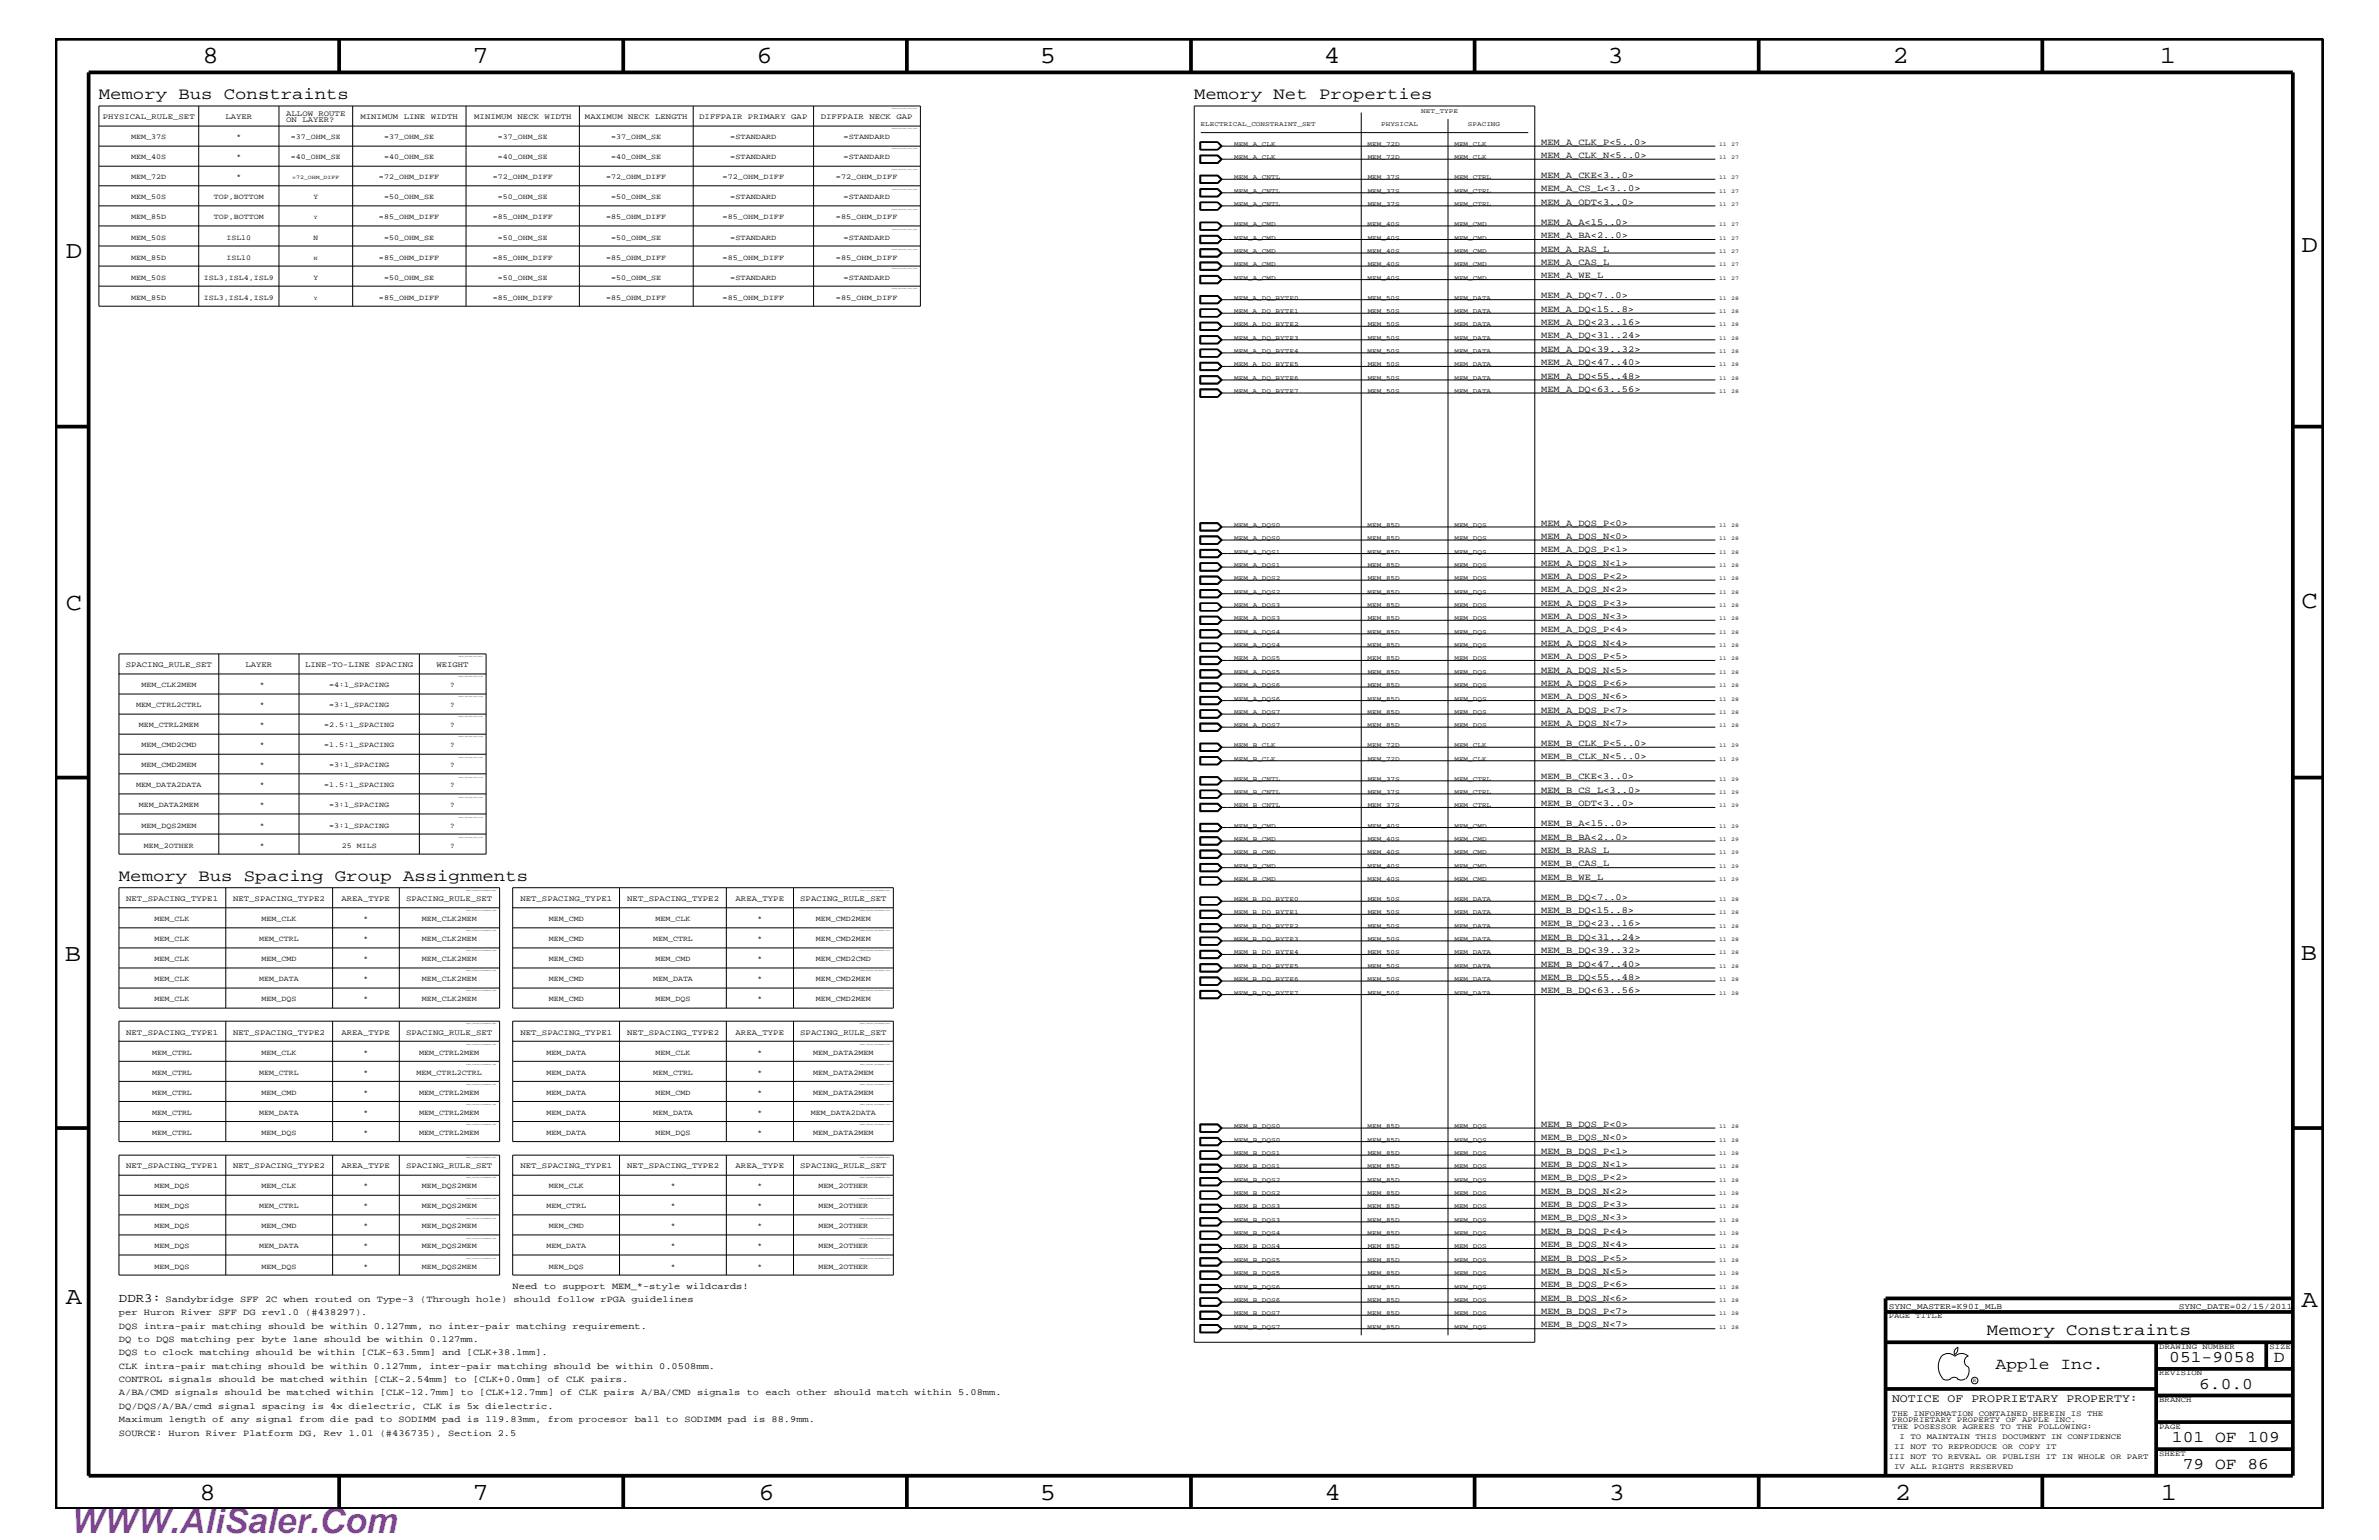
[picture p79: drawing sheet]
<svg xmlns="http://www.w3.org/2000/svg" width="432mm" height="279mm" viewBox="0 0 432 279" stroke-linecap="round" stroke-linejoin="round" font-family="sans-serif">
<defs><g id="words">
<text font-size="6.3" fill="#bd42e3" x="12.7" y="278.1">WWW.AliSaler.Com</text>
<g font-size="4.5">
<text x="36.7" y="11.5">8</text>
<text x="85.8" y="11.5">7</text>
<text x="137.3" y="11.5">6</text>
<text x="188.7" y="11.5">5</text>
<text x="240.3" y="11.5">4</text>
<text x="291.8" y="11.5">3</text>
<text x="343.5" y="11.5">2</text>
<text x="392" y="11.5">1</text>
<text x="11.9" y="46.8">D</text>
<text x="417.8" y="45.7">D</text>
<text x="11.9" y="110.6">C</text>
<text x="417.8" y="110.3">C</text>
<text x="11.8" y="174.3">B</text>
<text x="417.6" y="174.2">B</text>
<text x="11.9" y="236.7">A</text>
<text x="417.8" y="237.1">A</text>
<text x="36.2" y="272.1">8</text>
<text x="85.8" y="272.1">7</text>
<text x="137.7" y="272.1">6</text>
<text x="188.7" y="272.1">5</text>
<text x="240.4" y="272.1">4</text>
<text x="292" y="272.1">3</text>
<text x="343.9" y="272.1">2</text>
<text x="392.2" y="272.1">1</text>
</g>
<g font-size="3">
<text x="17.9" y="18">Memory Bus Constraints</text>
<text x="216.7" y="18">Memory Net Properties</text>
<text x="21.6" y="159.9">Memory Bus Spacing Group Assignments</text>
<text x="360.6" y="242.3">Memory Constraints</text>
<text x="362.2" y="248.4">Apple Inc.</text>
<text x="393.7" y="247.1">051-9058</text>
<text x="399.2" y="252">6.0.0</text>
<text x="412.7" y="247.1">D</text>
<text x="394.2" y="261.6">101 OF 109</text>
<text x="396.2" y="266.6">79 OF 86</text>
</g>
<text font-size="2.3" x="21.6" y="236.2">DDR3:</text>
<text font-size="2.1" x="343.4" y="254.4">NOTICE OF PROPRIETARY PROPERTY:</text>
<g font-size="1.7">
<text x="279.7" y="26.3">MEM_A_CLK_P&lt;5..0&gt;</text>
<text x="279.7" y="28.6">MEM_A_CLK_N&lt;5..0&gt;</text>
<text x="279.7" y="34.7">MEM_A_CS_L&lt;3..0&gt;</text>
<text x="279.7" y="32.3">MEM_A_CKE&lt;3..0&gt;</text>
<text x="279.7" y="37.2">MEM_A_ODT&lt;3..0&gt;</text>
<text x="279.7" y="40.8">MEM_A_A&lt;15..0&gt;</text>
<text x="279.7" y="45.7">MEM_A_RAS_L</text>
<text x="279.7" y="43.2">MEM_A_BA&lt;2..0&gt;</text>
<text x="279.7" y="48">MEM_A_CAS_L</text>
<text x="279.7" y="50.5">MEM_A_WE_L</text>
<text x="279.7" y="59">MEM_A_DQ&lt;23..16&gt;</text>
<text x="279.7" y="56.6">MEM_A_DQ&lt;15..8&gt;</text>
<text x="279.7" y="54.1">MEM_A_DQ&lt;7..0&gt;</text>
<text x="279.7" y="61.4">MEM_A_DQ&lt;31..24&gt;</text>
<text x="279.7" y="63.9">MEM_A_DQ&lt;39..32&gt;</text>
<text x="279.7" y="66.2">MEM_A_DQ&lt;47..40&gt;</text>
<text x="279.7" y="71.1">MEM_A_DQ&lt;63..56&gt;</text>
<text x="279.7" y="68.7">MEM_A_DQ&lt;55..48&gt;</text>
<text x="279.7" y="95.4">MEM_A_DQS_P&lt;0&gt;</text>
<text x="279.7" y="100.2">MEM_A_DQS_P&lt;1&gt;</text>
<text x="279.7" y="97.7">MEM_A_DQS_N&lt;0&gt;</text>
<text x="279.7" y="107.5">MEM_A_DQS_N&lt;2&gt;</text>
<text x="279.7" y="105">MEM_A_DQS_P&lt;2&gt;</text>
<text x="279.7" y="102.6">MEM_A_DQS_N&lt;1&gt;</text>
<text x="279.7" y="112.3">MEM_A_DQS_N&lt;3&gt;</text>
<text x="279.7" y="109.9">MEM_A_DQS_P&lt;3&gt;</text>
<text x="279.7" y="119.6">MEM_A_DQS_P&lt;5&gt;</text>
<text x="279.7" y="117.2">MEM_A_DQS_N&lt;4&gt;</text>
<text x="279.7" y="114.8">MEM_A_DQS_P&lt;4&gt;</text>
<text x="279.7" y="124.4">MEM_A_DQS_P&lt;6&gt;</text>
<text x="279.7" y="122">MEM_A_DQS_N&lt;5&gt;</text>
<text x="279.7" y="126.9">MEM_A_DQS_N&lt;6&gt;</text>
<text x="279.7" y="131.7">MEM_A_DQS_N&lt;7&gt;</text>
<text x="279.7" y="129.3">MEM_A_DQS_P&lt;7&gt;</text>
<text x="279.7" y="135.3">MEM_B_CLK_P&lt;5..0&gt;</text>
<text x="279.7" y="137.8">MEM_B_CLK_N&lt;5..0&gt;</text>
<text x="279.7" y="143.9">MEM_B_CS_L&lt;3..0&gt;</text>
<text x="279.7" y="141.4">MEM_B_CKE&lt;3..0&gt;</text>
<text x="279.7" y="146.2">MEM_B_ODT&lt;3..0&gt;</text>
<text x="279.7" y="149.9">MEM_B_A&lt;15..0&gt;</text>
<text x="279.7" y="154.7">MEM_B_RAS_L</text>
<text x="279.7" y="152.3">MEM_B_BA&lt;2..0&gt;</text>
<text x="279.7" y="157.2">MEM_B_CAS_L</text>
<text x="279.7" y="159.6">MEM_B_WE_L</text>
<text x="279.7" y="165.6">MEM_B_DQ&lt;15..8&gt;</text>
<text x="279.7" y="163.3">MEM_B_DQ&lt;7..0&gt;</text>
<text x="279.7" y="172.9">MEM_B_DQ&lt;39..32&gt;</text>
<text x="279.7" y="170.5">MEM_B_DQ&lt;31..24&gt;</text>
<text x="279.7" y="168.1">MEM_B_DQ&lt;23..16&gt;</text>
<text x="279.7" y="177.7">MEM_B_DQ&lt;55..48&gt;</text>
<text x="279.7" y="175.4">MEM_B_DQ&lt;47..40&gt;</text>
<text x="279.7" y="180.2">MEM_B_DQ&lt;63..56&gt;</text>
<text x="279.7" y="209.3">MEM_B_DQS_P&lt;1&gt;</text>
<text x="279.7" y="206.9">MEM_B_DQS_N&lt;0&gt;</text>
<text x="279.7" y="204.4">MEM_B_DQS_P&lt;0&gt;</text>
<text x="279.7" y="214.2">MEM_B_DQS_P&lt;2&gt;</text>
<text x="279.7" y="211.7">MEM_B_DQS_N&lt;1&gt;</text>
<text x="279.7" y="219">MEM_B_DQS_P&lt;3&gt;</text>
<text x="279.7" y="221.4">MEM_B_DQS_N&lt;3&gt;</text>
<text x="279.7" y="216.6">MEM_B_DQS_N&lt;2&gt;</text>
<text x="279.7" y="226.3">MEM_B_DQS_N&lt;4&gt;</text>
<text x="279.7" y="223.9">MEM_B_DQS_P&lt;4&gt;</text>
<text x="93" y="233.8">Need to support MEM_*-style wildcards!</text>
<text x="279.7" y="231.1">MEM_B_DQS_N&lt;5&gt;</text>
<text x="279.7" y="228.7">MEM_B_DQS_P&lt;5&gt;</text>
<text x="279.7" y="233.5">MEM_B_DQS_P&lt;6&gt;</text>
<text x="21.6" y="238.6">per Huron River SFF DG rev1.0 (#438297).</text>
<text x="30.1" y="236.2">Sandybridge SFF 2C when routed on Type-3 (Through hole) should follow rPGA guidelines</text>
<text x="279.7" y="238.4">MEM_B_DQS_P&lt;7&gt;</text>
<text x="279.7" y="236">MEM_B_DQS_N&lt;6&gt;</text>
<text x="21.6" y="243.5">DQ to DQS matching per byte lane should be within 0.127mm.</text>
<text x="21.6" y="245.9">DQS to clock matching should be within [CLK-63.5mm] and [CLK+38.1mm].</text>
<text x="21.6" y="241.1">DQS intra-pair matching should be within 0.127mm, no inter-pair matching requirement.</text>
<text x="279.7" y="240.8">MEM_B_DQS_N&lt;7&gt;</text>
<text x="21.6" y="248.4">CLK intra-pair matching should be within 0.127mm, inter-pair matching should be within 0.0508mm.</text>
<text x="21.6" y="250.7">CONTROL signals should be matched within [CLK-2.54mm] to [CLK+0.0mm] of CLK pairs.</text>
<text x="21.6" y="255.6">DQ/DQS/A/BA/cmd signal spacing is 4x dielectric, CLK is 5x dielectric.</text>
<text x="21.6" y="253.2">A/BA/CMD signals should be matched within [CLK-12.7mm] to [CLK+12.7mm] of CLK pairs A/BA/CMD signals to each other should match within 5.08mm.</text>
<text x="21.6" y="260.5">SOURCE: Huron River Platform DG, Rev 1.01 (#436735), Section 2.5</text>
<text x="21.6" y="258">Maximum length of any signal from die pad to SODIMM pad is 119.83mm, from procesor ball to SODIMM pad is 88.9mm.</text>
</g>
<g font-size="1.5">
<text x="342.8" y="237.4">SYNC_MASTER=K90I_MLB</text>
<text x="395.5" y="237.4">SYNC_DATE=02/15/2011</text>
</g>
<g font-size="1.4">
<text x="18.7" y="21.6">PHYSICAL_RULE_SET</text>
<text x="40.9" y="21.6">LAYER</text>
<text x="51.9" y="21">ALLOW ROUTE</text>
<text x="51.9" y="22.2">ON LAYER?</text>
<text x="65.4" y="21.6">MINIMUM LINE WIDTH</text>
<text x="86.1" y="21.6">MINIMUM NECK WIDTH</text>
<text x="106.2" y="21.6">MAXIMUM NECK LENGTH</text>
<text x="126.9" y="21.6">DIFFPAIR PRIMARY GAP</text>
<text x="149" y="21.6">DIFFPAIR NECK GAP</text>
<text x="23.8" y="25.3">MEM_37S</text>
<text x="23.8" y="28.9">MEM_40S</text>
<text x="42.9" y="25.3">*</text>
<text x="42.9" y="28.9">*</text>
<text x="52.8" y="28.9">=40_OHM_SE</text>
<text x="52.8" y="25.3">=37_OHM_SE</text>
<text x="69.7" y="28.9">=40_OHM_SE</text>
<text x="69.7" y="25.3">=37_OHM_SE</text>
<text x="90.4" y="28.9">=40_OHM_SE</text>
<text x="90.4" y="25.3">=37_OHM_SE</text>
<text x="111" y="25.3">=37_OHM_SE</text>
<text x="111" y="28.9">=40_OHM_SE</text>
<text x="132.5" y="25.3">=STANDARD</text>
<text x="132.5" y="28.9">=STANDARD</text>
<text x="153.1" y="25.3">=STANDARD</text>
<text x="153.1" y="28.9">=STANDARD</text>
<text x="23.8" y="32.5">MEM_72D</text>
<text x="42.9" y="32.5">*</text>
<text x="68.8" y="32.5">=72_OHM_DIFF</text>
<text x="89.4" y="32.5">=72_OHM_DIFF</text>
<text x="110" y="32.5">=72_OHM_DIFF</text>
<text x="131.2" y="32.5">=72_OHM_DIFF</text>
<text x="151.7" y="32.5">=72_OHM_DIFF</text>
<text x="23.8" y="39.8">MEM_85D</text>
<text x="23.8" y="36.2">MEM_50S</text>
<text x="38.8" y="39.8">TOP,BOTTOM</text>
<text x="38.8" y="36.2">TOP,BOTTOM</text>
<text x="56.9" y="36.2">Y</text>
<text x="68.8" y="39.8">=85_OHM_DIFF</text>
<text x="69.7" y="36.2">=50_OHM_SE</text>
<text x="89.4" y="39.8">=85_OHM_DIFF</text>
<text x="90.4" y="36.2">=50_OHM_SE</text>
<text x="110" y="39.8">=85_OHM_DIFF</text>
<text x="111" y="36.2">=50_OHM_SE</text>
<text x="131.2" y="39.8">=85_OHM_DIFF</text>
<text x="132.5" y="36.2">=STANDARD</text>
<text x="151.7" y="39.8">=85_OHM_DIFF</text>
<text x="153.1" y="36.2">=STANDARD</text>
<text x="23.8" y="47.1">MEM_85D</text>
<text x="23.8" y="43.5">MEM_50S</text>
<text x="41.1" y="47.1">ISL10</text>
<text x="41.1" y="43.5">ISL10</text>
<text x="56.9" y="43.5">N</text>
<text x="68.8" y="47.1">=85_OHM_DIFF</text>
<text x="69.7" y="43.5">=50_OHM_SE</text>
<text x="89.4" y="47.1">=85_OHM_DIFF</text>
<text x="90.4" y="43.5">=50_OHM_SE</text>
<text x="110" y="47.1">=85_OHM_DIFF</text>
<text x="111" y="43.5">=50_OHM_SE</text>
<text x="131.2" y="47.1">=85_OHM_DIFF</text>
<text x="132.5" y="43.5">=STANDARD</text>
<text x="151.7" y="47.1">=85_OHM_DIFF</text>
<text x="153.1" y="43.5">=STANDARD</text>
<text x="23.8" y="50.7">MEM_50S</text>
<text x="37" y="50.7">ISL3,ISL4,ISL9</text>
<text x="56.9" y="50.7">Y</text>
<text x="69.7" y="50.7">=50_OHM_SE</text>
<text x="90.4" y="50.7">=50_OHM_SE</text>
<text x="111" y="50.7">=50_OHM_SE</text>
<text x="132.5" y="50.7">=STANDARD</text>
<text x="153.1" y="50.7">=STANDARD</text>
<text x="23.8" y="54.4">MEM_85D</text>
<text x="37" y="54.4">ISL3,ISL4,ISL9</text>
<text x="68.8" y="54.4">=85_OHM_DIFF</text>
<text x="89.4" y="54.4">=85_OHM_DIFF</text>
<text x="110" y="54.4">=85_OHM_DIFF</text>
<text x="131.2" y="54.4">=85_OHM_DIFF</text>
<text x="151.7" y="54.4">=85_OHM_DIFF</text>
<text x="22.8" y="121">SPACING_RULE_SET</text>
<text x="25.7" y="124.7">MEM_CLK2MEM</text>
<text x="44.6" y="121">LAYER</text>
<text x="47.2" y="124.7">*</text>
<text x="55.4" y="121">LINE-TO-LINE SPACING</text>
<text x="59.7" y="124.7">=4:1_SPACING</text>
<text x="79.2" y="121">WEIGHT</text>
<text x="81.7" y="124.7">?</text>
<text x="24.7" y="128.3">MEM_CTRL2CTRL</text>
<text x="25.2" y="131.9">MEM_CTRL2MEM</text>
<text x="47.2" y="128.3">*</text>
<text x="47.2" y="131.9">*</text>
<text x="58.8" y="131.9">=2.5:1_SPACING</text>
<text x="59.7" y="128.3">=3:1_SPACING</text>
<text x="81.7" y="128.3">?</text>
<text x="81.7" y="131.9">?</text>
<text x="25.7" y="135.6">MEM_CMD2CMD</text>
<text x="47.2" y="135.6">*</text>
<text x="58.8" y="135.6">=1.5:1_SPACING</text>
<text x="81.7" y="135.6">?</text>
<text x="24.7" y="142.9">MEM_DATA2DATA</text>
<text x="25.7" y="139.2">MEM_CMD2MEM</text>
<text x="47.2" y="139.2">*</text>
<text x="47.2" y="142.9">*</text>
<text x="58.8" y="142.9">=1.5:1_SPACING</text>
<text x="59.7" y="139.2">=3:1_SPACING</text>
<text x="81.7" y="139.2">?</text>
<text x="81.7" y="142.9">?</text>
<text x="25.2" y="146.5">MEM_DATA2MEM</text>
<text x="47.2" y="146.5">*</text>
<text x="59.7" y="146.5">=3:1_SPACING</text>
<text x="81.7" y="146.5">?</text>
<text x="25.7" y="150.1">MEM_DQS2MEM</text>
<text x="26.1" y="153.8">MEM_2OTHER</text>
<text x="47.2" y="150.1">*</text>
<text x="47.2" y="153.8">*</text>
<text x="59.7" y="150.1">=3:1_SPACING</text>
<text x="62" y="153.8">25 MILS</text>
<text x="81.7" y="150.1">?</text>
<text x="81.7" y="153.8">?</text>
<text x="22.9" y="163.5">NET_SPACING_TYPE1</text>
<text x="28.1" y="167.1">MEM_CLK</text>
<text x="42.3" y="163.5">NET_SPACING_TYPE2</text>
<text x="47.5" y="167.1">MEM_CLK</text>
<text x="62" y="163.5">AREA_TYPE</text>
<text x="66" y="167.1">*</text>
<text x="73.7" y="163.5">SPACING_RULE_SET</text>
<text x="76.5" y="167.1">MEM_CLK2MEM</text>
<text x="94.4" y="163.5">NET_SPACING_TYPE1</text>
<text x="99.6" y="167.1">MEM_CMD</text>
<text x="113.8" y="163.5">NET_SPACING_TYPE2</text>
<text x="119" y="167.1">MEM_CLK</text>
<text x="133.5" y="163.5">AREA_TYPE</text>
<text x="137.5" y="167.1">*</text>
<text x="145.2" y="163.5">SPACING_RULE_SET</text>
<text x="148.1" y="167.1">MEM_CMD2MEM</text>
<text x="28.1" y="170.7">MEM_CLK</text>
<text x="47" y="170.7">MEM_CTRL</text>
<text x="66" y="170.7">*</text>
<text x="76.5" y="170.7">MEM_CLK2MEM</text>
<text x="99.6" y="170.7">MEM_CMD</text>
<text x="118.6" y="170.7">MEM_CTRL</text>
<text x="137.5" y="170.7">*</text>
<text x="148.1" y="170.7">MEM_CMD2MEM</text>
<text x="28.1" y="178">MEM_CLK</text>
<text x="28.1" y="174.4">MEM_CLK</text>
<text x="47" y="178">MEM_DATA</text>
<text x="47.5" y="174.4">MEM_CMD</text>
<text x="66" y="178">*</text>
<text x="66" y="174.4">*</text>
<text x="76.5" y="178">MEM_CLK2MEM</text>
<text x="76.5" y="174.4">MEM_CLK2MEM</text>
<text x="99.6" y="178">MEM_CMD</text>
<text x="99.6" y="174.4">MEM_CMD</text>
<text x="118.6" y="178">MEM_DATA</text>
<text x="119" y="174.4">MEM_CMD</text>
<text x="137.5" y="178">*</text>
<text x="137.5" y="174.4">*</text>
<text x="148.1" y="178">MEM_CMD2MEM</text>
<text x="148.1" y="174.4">MEM_CMD2CMD</text>
<text x="28.1" y="181.6">MEM_CLK</text>
<text x="47.5" y="181.6">MEM_DQS</text>
<text x="66" y="181.6">*</text>
<text x="76.5" y="181.6">MEM_CLK2MEM</text>
<text x="99.6" y="181.6">MEM_CMD</text>
<text x="119" y="181.6">MEM_DQS</text>
<text x="137.5" y="181.6">*</text>
<text x="148.1" y="181.6">MEM_CMD2MEM</text>
<text x="22.9" y="187.7">NET_SPACING_TYPE1</text>
<text x="27.6" y="191.4">MEM_CTRL</text>
<text x="42.3" y="187.7">NET_SPACING_TYPE2</text>
<text x="47.5" y="191.4">MEM_CLK</text>
<text x="62" y="187.7">AREA_TYPE</text>
<text x="66" y="191.4">*</text>
<text x="73.7" y="187.7">SPACING_RULE_SET</text>
<text x="76.1" y="191.4">MEM_CTRL2MEM</text>
<text x="94.4" y="187.7">NET_SPACING_TYPE1</text>
<text x="99.2" y="191.4">MEM_DATA</text>
<text x="113.8" y="187.7">NET_SPACING_TYPE2</text>
<text x="119" y="191.4">MEM_CLK</text>
<text x="133.5" y="187.7">AREA_TYPE</text>
<text x="137.5" y="191.4">*</text>
<text x="145.2" y="187.7">SPACING_RULE_SET</text>
<text x="147.6" y="191.4">MEM_DATA2MEM</text>
<text x="27.6" y="195">MEM_CTRL</text>
<text x="47" y="195">MEM_CTRL</text>
<text x="66" y="195">*</text>
<text x="75.6" y="195">MEM_CTRL2CTRL</text>
<text x="99.2" y="195">MEM_DATA</text>
<text x="118.6" y="195">MEM_CTRL</text>
<text x="137.5" y="195">*</text>
<text x="147.6" y="195">MEM_DATA2MEM</text>
<text x="27.6" y="198.7">MEM_CTRL</text>
<text x="27.6" y="202.3">MEM_CTRL</text>
<text x="47" y="202.3">MEM_DATA</text>
<text x="47.5" y="198.7">MEM_CMD</text>
<text x="66" y="202.3">*</text>
<text x="66" y="198.7">*</text>
<text x="76.1" y="202.3">MEM_CTRL2MEM</text>
<text x="76.1" y="198.7">MEM_CTRL2MEM</text>
<text x="99.2" y="198.7">MEM_DATA</text>
<text x="99.2" y="202.3">MEM_DATA</text>
<text x="118.6" y="202.3">MEM_DATA</text>
<text x="119" y="198.7">MEM_CMD</text>
<text x="137.5" y="198.7">*</text>
<text x="137.5" y="202.3">*</text>
<text x="147.1" y="202.3">MEM_DATA2DATA</text>
<text x="147.6" y="198.7">MEM_DATA2MEM</text>
<text x="27.6" y="205.9">MEM_CTRL</text>
<text x="47.5" y="205.9">MEM_DQS</text>
<text x="66" y="205.9">*</text>
<text x="76.1" y="205.9">MEM_CTRL2MEM</text>
<text x="99.2" y="205.9">MEM_DATA</text>
<text x="119" y="205.9">MEM_DQS</text>
<text x="137.5" y="205.9">*</text>
<text x="147.6" y="205.9">MEM_DATA2MEM</text>
<text x="22.9" y="211.9">NET_SPACING_TYPE1</text>
<text x="28.1" y="215.6">MEM_DQS</text>
<text x="42.3" y="211.9">NET_SPACING_TYPE2</text>
<text x="47.5" y="215.6">MEM_CLK</text>
<text x="62" y="211.9">AREA_TYPE</text>
<text x="66" y="215.6">*</text>
<text x="73.7" y="211.9">SPACING_RULE_SET</text>
<text x="76.5" y="215.6">MEM_DQS2MEM</text>
<text x="94.4" y="211.9">NET_SPACING_TYPE1</text>
<text x="99.6" y="215.6">MEM_CLK</text>
<text x="113.8" y="211.9">NET_SPACING_TYPE2</text>
<text x="121.7" y="215.6">*</text>
<text x="133.5" y="211.9">AREA_TYPE</text>
<text x="137.5" y="215.6">*</text>
<text x="145.2" y="211.9">SPACING_RULE_SET</text>
<text x="148.5" y="215.6">MEM_2OTHER</text>
<text x="28.1" y="219.2">MEM_DQS</text>
<text x="47" y="219.2">MEM_CTRL</text>
<text x="66" y="219.2">*</text>
<text x="76.5" y="219.2">MEM_DQS2MEM</text>
<text x="99.2" y="219.2">MEM_CTRL</text>
<text x="121.7" y="219.2">*</text>
<text x="137.5" y="219.2">*</text>
<text x="148.5" y="219.2">MEM_2OTHER</text>
<text x="28.1" y="226.5">MEM_DQS</text>
<text x="28.1" y="222.9">MEM_DQS</text>
<text x="47" y="226.5">MEM_DATA</text>
<text x="47.5" y="222.9">MEM_CMD</text>
<text x="66" y="226.5">*</text>
<text x="66" y="222.9">*</text>
<text x="76.5" y="226.5">MEM_DQS2MEM</text>
<text x="76.5" y="222.9">MEM_DQS2MEM</text>
<text x="99.2" y="226.5">MEM_DATA</text>
<text x="99.6" y="222.9">MEM_CMD</text>
<text x="121.7" y="222.9">*</text>
<text x="121.7" y="226.5">*</text>
<text x="137.5" y="226.5">*</text>
<text x="137.5" y="222.9">*</text>
<text x="148.5" y="222.9">MEM_2OTHER</text>
<text x="148.5" y="226.5">MEM_2OTHER</text>
<text x="28.1" y="230.2">MEM_DQS</text>
<text x="47.5" y="230.2">MEM_DQS</text>
<text x="66" y="230.2">*</text>
<text x="76.5" y="230.2">MEM_DQS2MEM</text>
<text x="99.6" y="230.2">MEM_DQS</text>
<text x="121.7" y="230.2">*</text>
<text x="137.5" y="230.2">*</text>
<text x="148.5" y="230.2">MEM_2OTHER</text>
<text x="342.8" y="239.2">PAGE TITLE</text>
<text x="391.9" y="244.7">DRAWING NUMBER</text>
<text x="411.9" y="244.7">SIZE</text>
<text x="391.9" y="249.5">REVISION</text>
<text x="343.4" y="256.8">THE INFORMATION CONTAINED HEREIN IS THE</text>
<text x="391.9" y="254.4">BRANCH</text>
<text x="343.4" y="258">PROPRIETARY PROPERTY OF APPLE INC.</text>
<text x="343.4" y="259.3">THE POSESSOR AGREES TO THE FOLLOWING:</text>
<text x="343.8" y="262.9">II NOT TO REPRODUCE OR COPY IT</text>
<text x="344.8" y="261.1">I TO MAINTAIN THIS DOCUMENT IN CONFIDENCE</text>
<text x="391.9" y="259.3">PAGE</text>
<text x="342.8" y="264.7">III NOT TO REVEAL OR PUBLISH IT IN WHOLE OR PART</text>
<text x="343.8" y="266.6">IV ALL RIGHTS RESERVED</text>
<text x="391.9" y="264.1">SHEET</text>
</g>
<g font-size="1.2">
<text x="217.9" y="22.9">ELECTRICAL_CONSTRAINT_SET</text>
<text x="250.7" y="22.9">PHYSICAL</text>
<text x="258" y="20.4">NET_TYPE</text>
<text x="266.4" y="22.9">SPACING</text>
<text x="224" y="26.5">MEM_A_CLK</text>
<text x="224" y="28.9">MEM_A_CLK</text>
<text x="248.2" y="26.5">MEM_72D</text>
<text x="248.2" y="28.9">MEM_72D</text>
<text x="264" y="26.5">MEM_CLK</text>
<text x="264" y="28.9">MEM_CLK</text>
<text x="224" y="35">MEM_A_CNTL</text>
<text x="224" y="32.5">MEM_A_CNTL</text>
<text x="248.2" y="35">MEM_37S</text>
<text x="248.2" y="32.5">MEM_37S</text>
<text x="264" y="35">MEM_CTRL</text>
<text x="264" y="32.5">MEM_CTRL</text>
<text x="224" y="37.4">MEM_A_CNTL</text>
<text x="224" y="41">MEM_A_CMD</text>
<text x="248.2" y="41">MEM_40S</text>
<text x="248.2" y="37.4">MEM_37S</text>
<text x="264" y="37.4">MEM_CTRL</text>
<text x="264" y="41">MEM_CMD</text>
<text x="224" y="43.5">MEM_A_CMD</text>
<text x="224" y="45.9">MEM_A_CMD</text>
<text x="248.2" y="45.9">MEM_40S</text>
<text x="248.2" y="43.5">MEM_40S</text>
<text x="264" y="45.9">MEM_CMD</text>
<text x="264" y="43.5">MEM_CMD</text>
<text x="224" y="50.7">MEM_A_CMD</text>
<text x="224" y="48.3">MEM_A_CMD</text>
<text x="248.2" y="50.7">MEM_40S</text>
<text x="248.2" y="48.3">MEM_40S</text>
<text x="264" y="50.7">MEM_CMD</text>
<text x="264" y="48.3">MEM_CMD</text>
<text x="224" y="54.4">MEM_A_DQ_BYTE0</text>
<text x="224" y="56.8">MEM_A_DQ_BYTE1</text>
<text x="224" y="59.2">MEM_A_DQ_BYTE2</text>
<text x="248.2" y="59.2">MEM_50S</text>
<text x="248.2" y="54.4">MEM_50S</text>
<text x="248.2" y="56.8">MEM_50S</text>
<text x="264" y="59.2">MEM_DATA</text>
<text x="264" y="54.4">MEM_DATA</text>
<text x="264" y="56.8">MEM_DATA</text>
<text x="224" y="61.7">MEM_A_DQ_BYTE3</text>
<text x="224" y="64">MEM_A_DQ_BYTE4</text>
<text x="248.2" y="64">MEM_50S</text>
<text x="248.2" y="61.7">MEM_50S</text>
<text x="264" y="61.7">MEM_DATA</text>
<text x="264" y="64">MEM_DATA</text>
<text x="224" y="66.5">MEM_A_DQ_BYTE5</text>
<text x="224" y="68.9">MEM_A_DQ_BYTE6</text>
<text x="224" y="71.3">MEM_A_DQ_BYTE7</text>
<text x="248.2" y="68.9">MEM_50S</text>
<text x="248.2" y="66.5">MEM_50S</text>
<text x="248.2" y="71.3">MEM_50S</text>
<text x="264" y="66.5">MEM_DATA</text>
<text x="264" y="71.3">MEM_DATA</text>
<text x="264" y="68.9">MEM_DATA</text>
<text x="224" y="95.6">MEM_A_DQS0</text>
<text x="248.2" y="95.6">MEM_85D</text>
<text x="264" y="95.6">MEM_DQS</text>
<text x="224" y="100.4">MEM_A_DQS1</text>
<text x="224" y="98">MEM_A_DQS0</text>
<text x="248.2" y="100.4">MEM_85D</text>
<text x="248.2" y="98">MEM_85D</text>
<text x="264" y="100.4">MEM_DQS</text>
<text x="264" y="98">MEM_DQS</text>
<text x="224" y="107.7">MEM_A_DQS2</text>
<text x="224" y="105.3">MEM_A_DQS2</text>
<text x="224" y="102.9">MEM_A_DQS1</text>
<text x="248.2" y="107.7">MEM_85D</text>
<text x="248.2" y="105.3">MEM_85D</text>
<text x="248.2" y="102.9">MEM_85D</text>
<text x="264" y="107.7">MEM_DQS</text>
<text x="264" y="105.3">MEM_DQS</text>
<text x="264" y="102.9">MEM_DQS</text>
<text x="224" y="112.6">MEM_A_DQS3</text>
<text x="224" y="110.2">MEM_A_DQS3</text>
<text x="248.2" y="110.2">MEM_85D</text>
<text x="248.2" y="112.6">MEM_85D</text>
<text x="264" y="112.6">MEM_DQS</text>
<text x="264" y="110.2">MEM_DQS</text>
<text x="224" y="119.8">MEM_A_DQS5</text>
<text x="224" y="117.4">MEM_A_DQS4</text>
<text x="224" y="115">MEM_A_DQS4</text>
<text x="248.2" y="119.8">MEM_85D</text>
<text x="248.2" y="117.4">MEM_85D</text>
<text x="248.2" y="115">MEM_85D</text>
<text x="264" y="119.8">MEM_DQS</text>
<text x="264" y="117.4">MEM_DQS</text>
<text x="264" y="115">MEM_DQS</text>
<text x="224" y="124.7">MEM_A_DQS6</text>
<text x="224" y="122.3">MEM_A_DQS5</text>
<text x="248.2" y="124.7">MEM_85D</text>
<text x="248.2" y="122.3">MEM_85D</text>
<text x="264" y="124.7">MEM_DQS</text>
<text x="264" y="122.3">MEM_DQS</text>
<text x="224" y="127.1">MEM_A_DQS6</text>
<text x="224" y="131.9">MEM_A_DQS7</text>
<text x="224" y="129.6">MEM_A_DQS7</text>
<text x="248.2" y="127.1">MEM_85D</text>
<text x="248.2" y="131.9">MEM_85D</text>
<text x="248.2" y="129.6">MEM_85D</text>
<text x="264" y="127.1">MEM_DQS</text>
<text x="264" y="131.9">MEM_DQS</text>
<text x="264" y="129.6">MEM_DQS</text>
<text x="224" y="135.6">MEM_B_CLK</text>
<text x="248.2" y="135.6">MEM_72D</text>
<text x="264" y="135.6">MEM_CLK</text>
<text x="224" y="141.7">MEM_B_CNTL</text>
<text x="224" y="138">MEM_B_CLK</text>
<text x="248.2" y="141.7">MEM_37S</text>
<text x="248.2" y="138">MEM_72D</text>
<text x="264" y="141.7">MEM_CTRL</text>
<text x="264" y="138">MEM_CLK</text>
<text x="224" y="144">MEM_B_CNTL</text>
<text x="224" y="146.5">MEM_B_CNTL</text>
<text x="248.2" y="144">MEM_37S</text>
<text x="248.2" y="146.5">MEM_37S</text>
<text x="264" y="144">MEM_CTRL</text>
<text x="264" y="146.5">MEM_CTRL</text>
<text x="224" y="155">MEM_B_CMD</text>
<text x="224" y="150.1">MEM_B_CMD</text>
<text x="224" y="152.6">MEM_B_CMD</text>
<text x="248.2" y="155">MEM_40S</text>
<text x="248.2" y="150.1">MEM_40S</text>
<text x="248.2" y="152.6">MEM_40S</text>
<text x="264" y="155">MEM_CMD</text>
<text x="264" y="150.1">MEM_CMD</text>
<text x="264" y="152.6">MEM_CMD</text>
<text x="224" y="159.9">MEM_B_CMD</text>
<text x="224" y="157.4">MEM_B_CMD</text>
<text x="248.2" y="159.9">MEM_40S</text>
<text x="248.2" y="157.4">MEM_40S</text>
<text x="264" y="159.9">MEM_CMD</text>
<text x="264" y="157.4">MEM_CMD</text>
<text x="224" y="165.9">MEM_B_DQ_BYTE1</text>
<text x="224" y="163.5">MEM_B_DQ_BYTE0</text>
<text x="248.2" y="165.9">MEM_50S</text>
<text x="248.2" y="163.5">MEM_50S</text>
<text x="264" y="165.9">MEM_DATA</text>
<text x="264" y="163.5">MEM_DATA</text>
<text x="224" y="173.2">MEM_B_DQ_BYTE4</text>
<text x="224" y="170.7">MEM_B_DQ_BYTE3</text>
<text x="224" y="168.3">MEM_B_DQ_BYTE2</text>
<text x="248.2" y="173.2">MEM_50S</text>
<text x="248.2" y="170.7">MEM_50S</text>
<text x="248.2" y="168.3">MEM_50S</text>
<text x="264" y="173.2">MEM_DATA</text>
<text x="264" y="170.7">MEM_DATA</text>
<text x="264" y="168.3">MEM_DATA</text>
<text x="224" y="178">MEM_B_DQ_BYTE6</text>
<text x="224" y="175.6">MEM_B_DQ_BYTE5</text>
<text x="248.2" y="178">MEM_50S</text>
<text x="248.2" y="175.6">MEM_50S</text>
<text x="264" y="178">MEM_DATA</text>
<text x="264" y="175.6">MEM_DATA</text>
<text x="224" y="180.5">MEM_B_DQ_BYTE7</text>
<text x="248.2" y="180.5">MEM_50S</text>
<text x="264" y="180.5">MEM_DATA</text>
<text x="224" y="209.6">MEM_B_DQS1</text>
<text x="224" y="207.1">MEM_B_DQS0</text>
<text x="224" y="204.7">MEM_B_DQS0</text>
<text x="248.2" y="207.1">MEM_85D</text>
<text x="248.2" y="204.7">MEM_85D</text>
<text x="248.2" y="209.6">MEM_85D</text>
<text x="264" y="209.6">MEM_DQS</text>
<text x="264" y="207.1">MEM_DQS</text>
<text x="264" y="204.7">MEM_DQS</text>
<text x="224" y="214.4">MEM_B_DQS2</text>
<text x="224" y="211.9">MEM_B_DQS1</text>
<text x="248.2" y="214.4">MEM_85D</text>
<text x="248.2" y="211.9">MEM_85D</text>
<text x="264" y="214.4">MEM_DQS</text>
<text x="264" y="211.9">MEM_DQS</text>
<text x="224" y="219.2">MEM_B_DQS3</text>
<text x="224" y="221.7">MEM_B_DQS3</text>
<text x="224" y="216.9">MEM_B_DQS2</text>
<text x="248.2" y="219.2">MEM_85D</text>
<text x="248.2" y="221.7">MEM_85D</text>
<text x="248.2" y="216.9">MEM_85D</text>
<text x="264" y="219.2">MEM_DQS</text>
<text x="264" y="221.7">MEM_DQS</text>
<text x="264" y="216.9">MEM_DQS</text>
<text x="224" y="226.5">MEM_B_DQS4</text>
<text x="224" y="224.1">MEM_B_DQS4</text>
<text x="248.2" y="224.1">MEM_85D</text>
<text x="248.2" y="226.5">MEM_85D</text>
<text x="264" y="226.5">MEM_DQS</text>
<text x="264" y="224.1">MEM_DQS</text>
<text x="224" y="231.3">MEM_B_DQS5</text>
<text x="224" y="229">MEM_B_DQS5</text>
<text x="224" y="233.8">MEM_B_DQS6</text>
<text x="248.2" y="229">MEM_85D</text>
<text x="248.2" y="231.3">MEM_85D</text>
<text x="248.2" y="233.8">MEM_85D</text>
<text x="264" y="231.3">MEM_DQS</text>
<text x="264" y="229">MEM_DQS</text>
<text x="264" y="233.8">MEM_DQS</text>
<text x="224" y="238.6">MEM_B_DQS7</text>
<text x="224" y="236.2">MEM_B_DQS6</text>
<text x="248.2" y="238.6">MEM_85D</text>
<text x="248.2" y="236.2">MEM_85D</text>
<text x="264" y="238.6">MEM_DQS</text>
<text x="264" y="236.2">MEM_DQS</text>
<text x="224" y="241.1">MEM_B_DQS7</text>
<text x="248.2" y="241.1">MEM_85D</text>
<text x="264" y="241.1">MEM_DQS</text>
</g>
<g font-size="1">
<text x="312" y="26.5">11</text>
<text x="312" y="28.9">11</text>
<text x="314.2" y="26.5">27</text>
<text x="314.2" y="28.9">27</text>
<text x="53" y="32.5">=72_OHM_DIFF</text>
<text x="312" y="35">11</text>
<text x="312" y="32.5">11</text>
<text x="314.2" y="35">27</text>
<text x="314.2" y="32.5">27</text>
<text x="57" y="39.8">Y</text>
<text x="312" y="37.4">11</text>
<text x="312" y="41">11</text>
<text x="314.2" y="37.4">27</text>
<text x="314.2" y="41">27</text>
<text x="57" y="47.1">N</text>
<text x="312" y="43.5">11</text>
<text x="312" y="45.9">11</text>
<text x="314.2" y="43.5">27</text>
<text x="314.2" y="45.9">27</text>
<text x="312" y="50.7">11</text>
<text x="312" y="48.3">11</text>
<text x="314.2" y="50.7">27</text>
<text x="314.2" y="48.3">27</text>
<text x="57" y="54.4">Y</text>
<text x="312" y="59.2">11</text>
<text x="312" y="54.4">11</text>
<text x="312" y="56.8">11</text>
<text x="314.2" y="59.2">28</text>
<text x="314.2" y="54.4">28</text>
<text x="314.2" y="56.8">28</text>
<text x="312" y="61.7">11</text>
<text x="312" y="64">11</text>
<text x="314.2" y="61.7">28</text>
<text x="314.2" y="64">28</text>
<text x="312" y="66.5">11</text>
<text x="312" y="71.3">11</text>
<text x="312" y="68.9">11</text>
<text x="314.2" y="66.5">28</text>
<text x="314.2" y="71.3">28</text>
<text x="314.2" y="68.9">28</text>
<text x="312" y="95.6">11</text>
<text x="314.2" y="95.6">28</text>
<text x="312" y="100.4">11</text>
<text x="312" y="98">11</text>
<text x="314.2" y="100.4">28</text>
<text x="314.2" y="98">28</text>
<text x="312" y="107.7">11</text>
<text x="312" y="105.3">11</text>
<text x="312" y="102.9">11</text>
<text x="314.2" y="107.7">28</text>
<text x="314.2" y="105.3">28</text>
<text x="314.2" y="102.9">28</text>
<text x="312" y="112.6">11</text>
<text x="312" y="110.2">11</text>
<text x="314.2" y="112.6">28</text>
<text x="314.2" y="110.2">28</text>
<text x="312" y="119.8">11</text>
<text x="312" y="117.4">11</text>
<text x="312" y="115">11</text>
<text x="314.2" y="119.8">28</text>
<text x="314.2" y="117.4">28</text>
<text x="314.2" y="115">28</text>
<text x="312" y="124.7">11</text>
<text x="312" y="122.3">11</text>
<text x="314.2" y="124.7">28</text>
<text x="314.2" y="122.3">28</text>
<text x="312" y="127.1">11</text>
<text x="312" y="131.9">11</text>
<text x="312" y="129.6">11</text>
<text x="314.2" y="127.1">28</text>
<text x="314.2" y="131.9">28</text>
<text x="314.2" y="129.6">28</text>
<text x="312" y="135.6">11</text>
<text x="314.2" y="135.6">29</text>
<text x="312" y="141.7">11</text>
<text x="312" y="138">11</text>
<text x="314.2" y="141.7">29</text>
<text x="314.2" y="138">29</text>
<text x="312" y="144">11</text>
<text x="312" y="146.5">11</text>
<text x="314.2" y="144">29</text>
<text x="314.2" y="146.5">29</text>
<text x="312" y="155">11</text>
<text x="312" y="150.1">11</text>
<text x="312" y="152.6">11</text>
<text x="314.2" y="155">29</text>
<text x="314.2" y="150.1">29</text>
<text x="314.2" y="152.6">29</text>
<text x="312" y="159.9">11</text>
<text x="312" y="157.4">11</text>
<text x="314.2" y="159.9">29</text>
<text x="314.2" y="157.4">29</text>
<text x="312" y="165.9">11</text>
<text x="312" y="163.5">11</text>
<text x="314.2" y="165.9">28</text>
<text x="314.2" y="163.5">28</text>
<text x="312" y="173.2">11</text>
<text x="312" y="170.7">11</text>
<text x="312" y="168.3">11</text>
<text x="314.2" y="173.2">28</text>
<text x="314.2" y="170.7">28</text>
<text x="314.2" y="168.3">28</text>
<text x="312" y="178">11</text>
<text x="312" y="175.6">11</text>
<text x="314.2" y="178">28</text>
<text x="314.2" y="175.6">28</text>
<text x="312" y="180.5">11</text>
<text x="314.2" y="180.5">28</text>
<text x="312" y="209.6">11</text>
<text x="312" y="207.1">11</text>
<text x="312" y="204.7">11</text>
<text x="314.2" y="209.6">28</text>
<text x="314.2" y="207.1">28</text>
<text x="314.2" y="204.7">28</text>
<text x="312" y="214.4">11</text>
<text x="312" y="211.9">11</text>
<text x="314.2" y="214.4">28</text>
<text x="314.2" y="211.9">28</text>
<text x="312" y="219.2">11</text>
<text x="312" y="221.7">11</text>
<text x="312" y="216.9">11</text>
<text x="314.2" y="219.2">28</text>
<text x="314.2" y="221.7">28</text>
<text x="314.2" y="216.9">28</text>
<text x="312" y="226.5">11</text>
<text x="312" y="224.1">11</text>
<text x="314.2" y="226.5">28</text>
<text x="314.2" y="224.1">28</text>
<text x="312" y="231.3">11</text>
<text x="312" y="229">11</text>
<text x="312" y="233.8">11</text>
<text x="314.2" y="231.3">28</text>
<text x="314.2" y="229">28</text>
<text x="314.2" y="233.8">28</text>
<text x="312" y="238.6">11</text>
<text x="312" y="236.2">11</text>
<text x="314.2" y="238.6">28</text>
<text x="314.2" y="236.2">28</text>
<text x="312" y="241.1">11</text>
<text x="314.2" y="241.1">28</text>
<text x="358.1" y="250.7">R</text>
</g>
<g font-size=".3">
<text x="161.9" y="23.5">TABLE_PHYSICAL_RULE_ITEM</text>
<text x="161.9" y="19.8">TABLE_PHYSICAL_RULE_HEAD</text>
<text x="161.9" y="27.1">TABLE_PHYSICAL_RULE_ITEM</text>
<text x="161.9" y="30.8">TABLE_PHYSICAL_RULE_ITEM</text>
<text x="161.9" y="34.4">TABLE_PHYSICAL_RULE_ITEM</text>
<text x="161.9" y="38">TABLE_PHYSICAL_RULE_ITEM</text>
<text x="161.9" y="41.7">TABLE_PHYSICAL_RULE_ITEM</text>
<text x="161.9" y="45.3">TABLE_PHYSICAL_RULE_ITEM</text>
<text x="161.9" y="48.9">TABLE_PHYSICAL_RULE_ITEM</text>
<text x="161.9" y="52.5">TABLE_PHYSICAL_RULE_ITEM</text>
<text x="83.2" y="119.2">TABLE_SPACING_RULE_HEAD</text>
<text x="83.2" y="122.9">TABLE_SPACING_RULE_ITEM</text>
<text x="83.2" y="130.2">TABLE_SPACING_RULE_ITEM</text>
<text x="83.2" y="126.5">TABLE_SPACING_RULE_ITEM</text>
<text x="83.2" y="137.4">TABLE_SPACING_RULE_ITEM</text>
<text x="83.2" y="133.8">TABLE_SPACING_RULE_ITEM</text>
<text x="83.2" y="141.1">TABLE_SPACING_RULE_ITEM</text>
<text x="83.2" y="148.4">TABLE_SPACING_RULE_ITEM</text>
<text x="83.2" y="144.7">TABLE_SPACING_RULE_ITEM</text>
<text x="83.2" y="152">TABLE_SPACING_RULE_ITEM</text>
<text x="84.6" y="161.7">TABLE_SPACING_ASSIGNMENT_HEAD</text>
<text x="156" y="161.7">TABLE_SPACING_ASSIGNMENT_HEAD</text>
<text x="84.6" y="165.3">TABLE_SPACING_ASSIGNMENT_ITEM</text>
<text x="156" y="165.3">TABLE_SPACING_ASSIGNMENT_ITEM</text>
<text x="84.6" y="172.6">TABLE_SPACING_ASSIGNMENT_ITEM</text>
<text x="84.6" y="168.9">TABLE_SPACING_ASSIGNMENT_ITEM</text>
<text x="156" y="168.9">TABLE_SPACING_ASSIGNMENT_ITEM</text>
<text x="156" y="172.6">TABLE_SPACING_ASSIGNMENT_ITEM</text>
<text x="84.6" y="179.9">TABLE_SPACING_ASSIGNMENT_ITEM</text>
<text x="84.6" y="176.2">TABLE_SPACING_ASSIGNMENT_ITEM</text>
<text x="156" y="179.9">TABLE_SPACING_ASSIGNMENT_ITEM</text>
<text x="156" y="176.2">TABLE_SPACING_ASSIGNMENT_ITEM</text>
<text x="84.6" y="185.9">TABLE_SPACING_ASSIGNMENT_HEAD</text>
<text x="156" y="185.9">TABLE_SPACING_ASSIGNMENT_HEAD</text>
<text x="84.6" y="189.5">TABLE_SPACING_ASSIGNMENT_ITEM</text>
<text x="156" y="189.5">TABLE_SPACING_ASSIGNMENT_ITEM</text>
<text x="84.6" y="193.2">TABLE_SPACING_ASSIGNMENT_ITEM</text>
<text x="84.6" y="196.8">TABLE_SPACING_ASSIGNMENT_ITEM</text>
<text x="156" y="196.8">TABLE_SPACING_ASSIGNMENT_ITEM</text>
<text x="156" y="193.2">TABLE_SPACING_ASSIGNMENT_ITEM</text>
<text x="84.6" y="200.4">TABLE_SPACING_ASSIGNMENT_ITEM</text>
<text x="156" y="200.4">TABLE_SPACING_ASSIGNMENT_ITEM</text>
<text x="84.6" y="204.1">TABLE_SPACING_ASSIGNMENT_ITEM</text>
<text x="156" y="204.1">TABLE_SPACING_ASSIGNMENT_ITEM</text>
<text x="84.6" y="210.2">TABLE_SPACING_ASSIGNMENT_HEAD</text>
<text x="84.6" y="213.8">TABLE_SPACING_ASSIGNMENT_ITEM</text>
<text x="156" y="210.2">TABLE_SPACING_ASSIGNMENT_HEAD</text>
<text x="156" y="213.8">TABLE_SPACING_ASSIGNMENT_ITEM</text>
<text x="84.6" y="217.5">TABLE_SPACING_ASSIGNMENT_ITEM</text>
<text x="84.6" y="221.1">TABLE_SPACING_ASSIGNMENT_ITEM</text>
<text x="156" y="217.5">TABLE_SPACING_ASSIGNMENT_ITEM</text>
<text x="156" y="221.1">TABLE_SPACING_ASSIGNMENT_ITEM</text>
<text x="84.6" y="224.7">TABLE_SPACING_ASSIGNMENT_ITEM</text>
<text x="156" y="224.7">TABLE_SPACING_ASSIGNMENT_ITEM</text>
<text x="84.6" y="228.4">TABLE_SPACING_ASSIGNMENT_ITEM</text>
<text x="156" y="228.4">TABLE_SPACING_ASSIGNMENT_ITEM</text>
</g>
</g></defs>
<g fill="none" stroke="#000" stroke-width=".18">
<path d="M18 19.2h149.1v36.4h-149.1zM36.1 19.2v36.4M50.6 19.2v36.4M64 19.2v36.4M84.6 19.2v36.4M105.2 19.2v36.4M125.8 19.2v36.4M147.7 19.2v36.4M216.8 19.2h61.8v224.3h-61.8zM18 26.5h149.1M18 37.4h149.1M18 30.2h149.1"/>
<path d="M18 22.9h149.1M18 33.7h149.1M217.8 25.8h3.3l.7 .7-.7 .7h-3.3zM217.8 31.8h3.3l.7 .7-.7 .8h-3.3zM217.8 34.2h3.3l.7 .8-.7 .7h-3.3zM217.8 36.7h3.3l.7 .7-.7 .7h-3.3zM217.8 28.1h3.3l.7 .8-.7 .7h-3.3zM217.9 25.8h3.1M217.9 36.8h3.1M217.9 25.8v1.4M217.9 36.7v1.4M217.9 27.1h3.1"/>
<path d="M217.9 38h3.1M217.9 24.1h59.5M217.9 28.3h3.1l.6 .6-.6 .6h-3.1zM217.9 25.8v1.3M217.9 31.9h3.1l.6 .6-.6 .6h-3.1zM217.9 34.4h3.1l.6 .6-.6 .6h-3.1zM217.9 36.8v1.2M221 28.2h-3.1v1.4M221 31.8h-3.1v1.4h3.1M221 34.3h-3.1v1.4h3.1M221 25.8l.6 .7M221 36.8l.6 .6"/>
<path d="M221 28.2l.8 .7-.8 .7M221 25.8l.8 .7-.8 .7M221 31.8l.8 .7-.8 .7M221 34.3l.8 .7-.8 .7M221 36.7l.8 .7-.8 .7M221 28.2l.7 .7-.7 .7h-3.1M221 25.8l.7 .7-.7 .6M221 31.8l.7 .7-.7 .7M221 34.3l.7 .7-.7 .7M221 36.8l.7 .6-.7 .6M221.6 26.5l-.6 .6M221.6 37.4l-.6 .6"/>
<path d="M221.6 28.9h89.7M221.6 26.5h89.7M221.6 32.5h89.7M221.6 35h89.7M221.6 37.4h89.7M247.1 20.4v221.9M262.8 21.6v220.7M18 48.3h149.1M18 41h149.1M18 51.9h149.1M18 44.6h149.1M217.8 40.3h3.3l.7 .7-.7 .8h-3.3z"/>
<path d="M217.8 42.7h3.3l.7 .7-.7 .8h-3.3zM217.8 45.1h3.3l.7 .8-.7 .8h-3.3zM217.8 47.5h3.3l.7 .8-.7 .7h-3.3zM217.8 50h3.3l.7 .7-.7 .8h-3.3zM217.8 53.6h3.3l.7 .8-.7 .7h-3.3zM217.8 56.1h3.3l.7 .7-.7 .7h-3.3zM217.8 58.4h3.3l.7 .8-.7 .8h-3.3zM217.9 47.7h3.1M217.9 45.2h3.1l.7 .7-.7 .6M217.9 56.1h3.1M217.9 40.4h3.1M217.9 40.3v1.5"/>
<path d="M217.9 45.1v1.5h3.1l.8-.7-.8-.8M217.9 56.1v1.4M217.9 46.5h3.1M217.9 57.4h3.1M217.9 41.7h3.1M217.9 40.4v1.3M217.9 42.9h3.1l.6 .5-.6 .6h-3.1zM217.9 47.7v1.2h3.1l.6-.6M217.9 50.1h3.1l.6 .6-.6 .6h-3.1zM217.9 53.8h3.1l.6 .6-.6 .6h-3.1zM217.9 56.1v1.3M217.9 58.6h3.1l.6 .6-.6 .6h-3.1z"/>
<path d="M221 42.8h-3.1v1.3h3.1M221 49l.8-.7-.8-.7h-3.1v1.4M221 50.1h-3.1v1.3h3.1M221 53.7h-3.1v1.3h3.1M221 58.5h-3.1v1.4h3.1M221 47.7l.6 .6M221 56.1l.6 .7M221 40.4l.6 .6M221 42.8l.8 .6-.8 .7M221 50.1l.8 .6-.8 .7M221 53.7l.8 .7-.8 .6M221 58.5l.8 .7-.8 .7"/>
<path d="M221 56.1l.8 .7-.8 .7M221 40.3l.8 .7-.8 .8M221 42.8l.7 .6-.7 .7M221 47.7l.7 .6-.7 .7h-3.1M221 50.1l.7 .6-.7 .7M221 53.7l.7 .7-.7 .6M221 58.5l.7 .7-.7 .7M221 56.1l.7 .7-.7 .6M221 40.4l.7 .6-.7 .7M221.6 45.9l-.6 .6M221.6 56.8l-.6 .6M221.6 41l-.6 .7"/>
<path d="M221.6 45.9l-.6-.6h-3.1v1.2M221.6 43.4h89.7M221.6 48.3h89.7M221.6 45.9h89.7M221.6 50.7h89.7M221.6 54.4h89.7M221.6 59.2h89.7M221.6 56.8h89.7M221.6 41h89.7M217.8 60.9h3.3l.7 .8-.7 .7h-3.3zM217.8 63.3h3.3l.7 .7-.7 .8h-3.3zM217.8 65.7h3.3l.7 .8-.7 .7h-3.3z"/>
<path d="M217.8 68.2h3.3l.7 .7-.7 .8h-3.3zM217.8 70.5h3.3l.7 .8-.7 .8h-3.3zM217.9 70.7h3.1M217.9 68.3h3.1l.7 .6-.7 .6M217.9 63.4h3.1M217.9 63.3v1.5M217.9 72.1v-1.5h3.1l.8 .7-.8 .8M217.9 72h3.1M217.9 69.5h3.1M217.9 64.7h3.1M217.9 61.1h3.1l.6 .6-.6 .5h-3.1zM217.9 63.4v1.3"/>
<path d="M217.9 65.9h3.1l.6 .6-.6 .6h-3.1zM217.9 70.7v1.3M221 61h-3.1v1.3h3.1M221 65.8h-3.1v1.4h3.1M221 70.7l.6 .6M221 63.4l.6 .6M221 68.2l.8 .7-.8 .7h-3.1v-1.4M221 65.8l.8 .7-.8 .7M221 63.3l.8 .7-.8 .8M221 61l.8 .7-.8 .6M221 70.7l.7 .6-.7 .7M221 65.8l.7 .7-.7 .7"/>
<path d="M221 63.4l.7 .6-.7 .7M221 61l.7 .7-.7 .6M221.6 71.3l-.6 .7M221.6 68.9l-.6 .6M221.6 64l-.6 .7M221.6 68.9l-.6-.6h-3.1v1.2M221.6 71.3h89.7M221.6 68.9h89.7M221.6 66.5h89.7M221.6 64h89.7M221.6 61.7h89.7M217.8 94.8h3.3l.7 .8-.7 .8h-3.3z"/>
<path d="M217.8 97.2h3.3l.7 .8-.7 .7h-3.3zM217.8 99.7h3.3l.7 .7-.7 .8h-3.3zM217.9 94.9h3.1l.7 .7-.7 .6M217.9 97.4h3.1M217.9 94.8v1.5h3.1l.8-.7-.8-.8M217.9 98.7v-1.4h3.1l.8 .7-.8 .7M217.9 96.2h3.1M217.9 98.7h3.1M217.9 97.4v1.3M217.9 99.8h3.1l.6 .6-.6 .6h-3.1zM221 99.8h-3.1v1.3h3.1M221 97.4l.6 .6"/>
<path d="M221 99.8l.8 .6-.8 .7M221 97.4l.7 .6-.7 .7M221 99.8l.7 .6-.7 .7M221.6 95.6l-.6 .6M221.6 98l-.6 .7M221.6 95.6l-.6-.6h-3.1v1.2M221.6 95.6h89.7M221.6 98h89.7M39.7 118.6v36.4M54.3 118.6v36.4M76.1 118.6v36.4M217.8 102.1h3.3l.7 .8-.7 .7h-3.3z"/>
<path d="M217.8 104.5h3.3l.7 .8-.7 .7h-3.3zM217.8 107h3.3l.7 .7-.7 .8h-3.3zM217.8 109.4h3.3l.7 .8-.7 .6h-3.3zM217.8 111.8h3.3l.7 .7-.7 .8h-3.3zM217.8 114.2h3.3l.7 .8-.7 .8h-3.3zM217.8 116.7h3.3l.7 .7-.7 .7h-3.3zM217.8 119.1h3.3l.7 .7-.7 .8h-3.3zM217.9 116.8h3.1M217.9 109.5h3.1M217.9 104.7h3.1M217.9 102.2h3.1M217.9 106v-1.4h3.1l.8 .7-.8 .7"/>
<path d="M217.9 109.4v1.4M217.9 116.7v1.4M217.9 118h3.1M217.9 110.8h3.1M217.9 103.5h3.1M217.9 102.2v1.3M217.9 104.7v1.2h3.1l.6-.6M217.9 107.1h3.1l.6 .6-.6 .6h-3.1zM217.9 109.5v1.3M217.9 111.9h3.1l.6 .6-.6 .6h-3.1zM217.9 114.4h3.1l.6 .6-.6 .6h-3.1zM217.9 116.8v1.2"/>
<path d="M217.9 119.2h3.1l.6 .6-.6 .6h-3.1zM221 107h-3.1v1.4h3.1M221 111.9h-3.1v1.3h3.1M221 114.3h-3.1v1.4h3.1M221 119.1h-3.1v1.4h3.1M221 116.8l.6 .6M221 109.5l.6 .7M221 104.7l.6 .6M221 102.2l.6 .7M221 102.1l.8 .8-.8 .7h-3.1v-1.5M221 119.1l.8 .7-.8 .7M221 116.7l.8 .7-.8 .7"/>
<path d="M221 114.3l.8 .7-.8 .7M221 111.9l.8 .6-.8 .7M221 109.4l.8 .8-.8 .6M221 107l.8 .7-.8 .7M221 119.1l.7 .7-.7 .7M221 116.8l.7 .6-.7 .6M221 114.3l.7 .7-.7 .7M221 111.9l.7 .6-.7 .7M221 109.5l.7 .7-.7 .6M221 107l.7 .7-.7 .7M221 104.7l.7 .6-.7 .6h-3.1M221 102.2l.7 .7-.7 .6"/>
<path d="M221.6 117.4l-.6 .6M221.6 110.2l-.6 .6M221.6 102.9l-.6 .6M221.6 119.8h89.7M221.6 117.4h89.7M221.6 115h89.7M221.6 112.5h89.7M221.6 110.2h89.7M221.6 107.7h89.7M221.6 105.3h89.7M221.6 102.9h89.7M221.6 100.4h89.7"/>
<path d="M21.6 129.6h66.6M21.6 136.8h66.6M21.6 133.2h66.6M21.6 125.9h66.6M21.6 122.3v32.7h66.6v-36.4h-66.6v3.7h66.6M217.8 121.5h3.3l.7 .8-.7 .7h-3.3zM217.8 123.9h3.3l.7 .7-.7 .8h-3.3zM217.8 126.3h3.3l.7 .8-.7 .8h-3.3zM217.8 128.8h3.3l.7 .8-.7 .7h-3.3zM217.8 131.2h3.3l.7 .7-.7 .8h-3.3zM217.8 134.8h3.3l.7 .8-.7 .7h-3.3zM217.8 137.3h3.3l.7 .7-.7 .8h-3.3z"/>
<path d="M217.9 131.3h3.1M217.9 128.9h3.1M217.9 124.1h3.1M217.9 121.6h3.1l.7 .7-.7 .6M217.9 121.5v1.5h3.1l.8-.7-.8-.8M217.9 125.4v-1.4h3.1l.8 .6-.8 .8M217.9 132.7v-1.4h3.1l.8 .6-.8 .8M217.9 130.2h3.1M217.9 125.3h3.1M217.9 122.9h3.1M217.9 124.1v1.2M217.9 126.5h3.1l.6 .6-.6 .6h-3.1z"/>
<path d="M217.9 128.9v1.3M217.9 131.3v1.2h3.1l.6-.6M217.9 135h3.1l.6 .6-.6 .6h-3.1zM217.9 137.4h3.1l.6 .6-.6 .6h-3.1zM221 126.4h-3.1v1.4h3.1M221 134.9h-3.1v1.4M221 137.3h-3.1v1.4h3.1M221 131.3l.6 .6M221 128.9l.6 .7M221 124.1l.6 .5M221 128.8l.8 .8-.8 .6h-3.1v-1.4M221 126.4l.8 .7-.8 .7"/>
<path d="M221 134.9l.8 .7-.8 .7M221 137.3l.8 .7-.8 .7M221 126.4l.7 .7-.7 .7M221 134.9l.7 .7-.7 .6h-3.1M221 131.3l.7 .6-.7 .7h-3.1M221 128.9l.7 .7-.7 .6M221 124.1l.7 .5-.7 .7M221 137.3l.7 .7-.7 .7M221.6 129.6l-.6 .6M221.6 124.6l-.6 .7M221.6 122.3l-.6 .6M221.6 122.3l-.6-.6h-3.1v1.2"/>
<path d="M221.6 127.1h89.7M221.6 135.6h89.7M221.6 131.9h89.7M221.6 129.6h89.7M221.6 124.6h89.7M221.6 122.3h89.7M221.6 138h89.7M21.6 144h66.6M21.6 140.4h66.6M21.6 151.3h66.6M21.6 147.7h66.6M217.8 140.9h3.3l.7 .8-.7 .7h-3.3z"/>
<path d="M217.8 143.4h3.3l.7 .6-.7 .8h-3.3zM217.8 145.7h3.3l.7 .8-.7 .8h-3.3zM217.8 149.4h3.3l.7 .7-.7 .8h-3.3zM217.8 151.8h3.3l.7 .8-.7 .8h-3.3zM217.8 154.2h3.3l.7 .8-.7 .7h-3.3zM217.8 156.7h3.3l.7 .7-.7 .8h-3.3zM217.8 159.1h3.3l.7 .8-.7 .6h-3.3zM217.9 143.4h3.1M217.9 151.9h3.1l.7 .7-.7 .6M217.9 154.4h3.1M217.9 159.2h3.1M217.9 143.4v1.4"/>
<path d="M217.9 151.8v1.5h3.1l.8-.7-.8-.8M217.9 159.1v1.4M217.9 144.7h3.1M217.9 153.2h3.1M217.9 141.1h3.1l.6 .6-.6 .6h-3.1zM217.9 143.4v1.3M217.9 145.9h3.1l.6 .6-.6 .6h-3.1zM217.9 149.5h3.1l.6 .6-.6 .6h-3.1zM217.9 154.4v1.2h3.1l.6-.6M217.9 156.8h3.1l.6 .6-.6 .6h-3.1zM217.9 159.2v1.3M221 141h-3.1v1.3h3.1"/>
<path d="M221 145.8h-3.1v1.4h3.1M221 149.5h-3.1v1.3h3.1M221 155.7l.8-.7-.8-.7h-3.1v1.4M221 156.7h-3.1v1.4h3.1M221 143.4l.6 .6M221 154.4l.6 .6M221 159.2l.6 .7M221 143.4l.8 .6-.8 .8M221 145.8l.8 .7-.8 .7M221 149.5l.8 .6-.8 .7M221 156.7l.8 .7-.8 .7M221 159.1l.8 .8-.8 .6"/>
<path d="M221 141l.8 .7-.8 .6M221 143.4l.7 .6-.7 .7M221 145.8l.7 .7-.7 .7M221 149.5l.7 .6-.7 .7M221 156.7l.7 .7-.7 .7M221 154.4l.7 .6-.7 .6h-3.1M221 159.2l.7 .7-.7 .6M221 141l.7 .7-.7 .6M221.6 144l-.6 .7M221.6 152.6l-.6 .6M221.6 159.9l-.6 .6M221.6 152.6l-.6-.6h-3.1v1.2"/>
<path d="M221.6 144h89.7M221.6 146.5h89.7M221.6 150.1h89.7M221.6 152.6h89.7M221.6 157.4h89.7M221.6 155h89.7M221.6 159.9h89.7M221.6 141.7h89.7M21.6 168.3h69.1M21.6 175.6h69.1M21.6 172h69.1M21.6 179.3h69.1"/>
<path d="M21.6 164.7v18.2h69.1v-21.8h-69.1v3.6h69.1M41 161.1v21.8M60.4 161.1v21.8M72.5 161.1v21.8M93.1 168.3h69M93.1 175.6h69M93.1 172h69M93.1 179.3h69M93.1 164.7v18.2h69v-21.8h-69v3.6h69M112.4 161.1v21.8M131.8 161.1v21.8M144 161.1v21.8"/>
<path d="M217.8 162.8h3.3l.7 .7-.7 .7h-3.3zM217.8 165.1h3.3l.7 .8-.7 .7h-3.3zM217.8 167.6h3.3l.7 .7-.7 .8h-3.3zM217.8 170h3.3l.7 .7-.7 .8h-3.3zM217.8 172.4h3.3l.7 .8-.7 .7h-3.3zM217.8 174.9h3.3l.7 .7-.7 .8h-3.3zM217.8 177.2h3.3l.7 .8-.7 .8h-3.3zM217.8 179.7h3.3l.7 .7-.7 .8h-3.3zM217.9 162.8h3.1M217.9 170.1h3.1M217.9 174.9h3.1l.7 .7-.7 .6M217.9 177.4h3.1"/>
<path d="M217.9 162.8v1.4M217.9 170v1.5M217.9 178.8v-1.5h3.1l.8 .7-.8 .8M217.9 160.5h3.1M217.9 164.1h3.1M217.9 171.4h3.1M217.9 176.2h3.1M217.9 178.7h3.1M217.9 162.8v1.3M217.9 165.3h3.1l.6 .6-.6 .6h-3.1zM217.9 167.7h3.1l.6 .6-.6 .6h-3.1zM217.9 170.1v1.3"/>
<path d="M217.9 172.6h3.1l.6 .6-.6 .6h-3.1zM217.9 177.4v1.3M217.9 179.9h3.1l.6 .5-.6 .6h-3.1zM221 165.2h-3.1v1.4h3.1M221 167.7h-3.1v1.3h3.1M221 172.5h-3.1v1.3h3.1M221 179.8h-3.1v1.3h3.1M221 162.8l.6 .7M221 170.1l.6 .6M221 177.4l.6 .6M221 174.9l.8 .7-.8 .7h-3.1v-1.4M221 162.8l.8 .7-.8 .7"/>
<path d="M221 170l.8 .7-.8 .8M221 165.2l.8 .7-.8 .7M221 167.7l.8 .6-.8 .7M221 172.5l.8 .7-.8 .6M221 179.8l.8 .6-.8 .7M221 162.8l.7 .7-.7 .6M221 170.1l.7 .6-.7 .7M221 165.2l.7 .7-.7 .7M221 167.7l.7 .6-.7 .7M221 172.5l.7 .7-.7 .6M221 177.4l.7 .6-.7 .7M221 179.8l.7 .6-.7 .7"/>
<path d="M221.6 163.5l-.6 .6M221.6 170.7l-.6 .7M221.6 175.6l-.6 .6M221.6 178l-.6 .7M221.6 175.6l-.6-.6h-3.1v1.2M221.6 163.5h89.7M221.6 170.7h89.7M221.6 165.9h89.7M221.6 168.3h89.7M221.6 175.6h89.7M221.6 173.2h89.7M221.6 178h89.7"/>
<path d="M21.6 196.2h69.1M21.6 199.8h69.1M21.6 192.6h69.1M21.6 188.9v18.2h69.1v-21.8h-69.1v3.6h69.1M41 185.3v21.8M60.4 185.3v21.8M72.5 185.3v21.8M93.1 196.2h69M93.1 199.8h69M93.1 192.6h69M93.1 188.9v18.2h69v-21.8h-69v3.6h69M112.4 185.3v21.8"/>
<path d="M131.8 185.3v21.8M144 185.3v21.8M221.6 180.4h89.7M21.6 216.9h69.1M21.6 203.5h69.1M21.6 213.2v18.1h69.1v-21.7h-69.1v3.6h69.1M41 209.6v21.7M60.4 209.6v21.7M72.5 209.6v21.7M93.1 216.9h69M93.1 203.5h69M93.1 213.2v18.1h69v-21.7h-69v3.6h69"/>
<path d="M112.4 209.6v21.7M131.8 209.6v21.7M144 209.6v21.7M217.8 203.9h3.3l.7 .8-.7 .7h-3.3zM217.8 206.4h3.3l.7 .7-.7 .8h-3.3zM217.8 208.8h3.3l.7 .8-.7 .7h-3.3zM217.8 211.2h3.3l.7 .7-.7 .8h-3.3zM217.8 213.6h3.3l.7 .8-.7 .8h-3.3zM217.8 216.1h3.3l.7 .8-.7 .6h-3.3zM217.8 218.5h3.3l.7 .7-.7 .8h-3.3zM217.9 204.1h3.1M217.9 208.9h3.1"/>
<path d="M217.9 211.4h3.1M217.9 216.2h3.1M217.9 205.4v-1.4h3.1l.8 .7-.8 .7M217.9 208.8v1.5h3.1l.8-.7-.8-.8M217.9 212.7v-1.4h3.1l.8 .6-.8 .8M217.9 216.1v1.4M217.9 205.3h3.1M217.9 210.2h3.1M217.9 217.4h3.1M217.9 204.1v1.2M217.9 206.5h3.1l.6 .6-.6 .6h-3.1zM217.9 208.9v1.3"/>
<path d="M217.9 211.4v1.1h3.1l.6-.6M217.9 213.8h3.1l.6 .6-.6 .6h-3.1zM217.9 216.2v1.2M217.9 218.6h3.1l.6 .6-.6 .6h-3.1zM221 206.4h-3.1v1.4h3.1M221 213.7h-3.1v1.4h3.1M221 218.5h-3.1v1.4h3.1M221 204.1l.6 .6M221 208.9l.6 .7M221 211.4l.6 .5M221 216.2l.6 .7M221 206.4l.8 .7-.8 .7"/>
<path d="M221 213.7l.8 .7-.8 .7M221 218.5l.8 .7-.8 .7M221 216.1l.8 .8-.8 .6M221 204.1l.7 .6-.7 .6M221 206.4l.7 .7-.7 .7M221 213.7l.7 .7-.7 .7M221 208.9l.7 .7-.7 .6M221 211.4l.7 .5-.7 .7h-3.1M221 218.5l.7 .7-.7 .7M221 216.2l.7 .7-.7 .5M221.6 204.7l-.6 .6M221.6 209.6l-.6 .6"/>
<path d="M221.6 216.9l-.6 .5M221.6 204.7h89.7M221.6 207.1h89.7M221.6 214.4h89.7M221.6 209.6h89.7M221.6 211.9h89.7M221.6 219.2h89.7M221.6 216.9h89.7M21.6 224.1h69.1M21.6 220.4h69.1M21.6 227.7h69.1M93.1 224.1h69"/>
<path d="M93.1 220.4h69M93.1 227.7h69M217.8 220.9h3.3l.7 .8-.7 .7h-3.3zM217.8 223.4h3.3l.7 .7-.7 .7h-3.3zM217.8 225.7h3.3l.7 .8-.7 .8h-3.3zM217.8 228.2h3.3l.7 .8-.7 .7h-3.3zM217.8 230.6h3.3l.7 .7-.7 .8h-3.3zM217.8 233h3.3l.7 .8-.7 .8h-3.3zM217.8 235.5h3.3l.7 .7-.7 .8h-3.3zM217.8 237.9h3.3l.7 .7-.7 .8h-3.3zM217.9 223.5h3.1M217.9 230.7h3.1"/>
<path d="M217.9 228.3h3.1l.7 .7-.7 .6M217.9 238h3.1M217.9 235.6h3.1M217.9 223.4v1.4M217.9 232.1v-1.4h3.1l.8 .6-.8 .8M217.9 235.5v1.4h3.1l.8-.7-.8-.7M217.9 239.4v-1.5h3.1l.8 .7-.8 .8M217.9 224.7h3.1M217.9 232h3.1M217.9 229.6h3.1M217.9 236.8h3.1M217.9 221.1h3.1l.6 .6-.6 .6h-3.1z"/>
<path d="M217.9 223.5v1.2M217.9 225.9h3.1l.6 .6-.6 .6h-3.1zM217.9 230.7v1.3M217.9 233.2h3.1l.6 .6-.6 .6h-3.1zM217.9 235.6v1.2M217.9 238v1.2h3.1l.6-.6M221 221h-3.1v1.4h3.1M221 225.8h-3.1v1.4h3.1M221 233.1h-3.1v1.4h3.1M221 223.5l.6 .6M221 230.7l.6 .6M221 238l.6 .6"/>
<path d="M221 235.6l.6 .6M221 228.2l.8 .8-.8 .6h-3.1v-1.4M221 225.8l.8 .7-.8 .7M221 221l.8 .7-.8 .7M221 223.4l.8 .7-.8 .7M221 233.1l.8 .7-.8 .7M221 225.8l.7 .7-.7 .7M221 221l.7 .7-.7 .7M221 223.5l.7 .6-.7 .6M221 230.7l.7 .6-.7 .7M221 238l.7 .6-.7 .7h-3.1M221 233.1l.7 .7-.7 .7"/>
<path d="M221 235.6l.7 .6-.7 .6M221.6 224.1l-.6 .6M221.6 231.3l-.6 .7M221.6 229l-.6 .6M221.6 236.2l-.6 .6M221.6 229l-.6-.6h-3.1v1.2M221.6 226.5h89.7M221.6 221.7h89.7M221.6 224.1h89.7M221.6 231.3h89.7M221.6 229h89.7M221.6 238.6h89.7"/>
<path d="M221.6 233.8h89.7M221.6 236.2h89.7M217.8 240.3h3.3l.7 .8-.7 .7h-3.3zM217.9 240.5h3.1l.6 .6-.6 .6h-3.1zM221 240.4h-3.1v1.3h3.1M221 240.4l.8 .7-.8 .6M221 240.4l.7 .7-.7 .6M221.6 241.1h89.7M352.4 246.1a1.69 1.69 0 0 1 2.4 0M352.4 246a3.3 3.3 0 0 0 .3 4.1M352.6 250.2l.7 .2 .7-.2M354 250.2l.7-.3 .7 .3"/>
<path d="M354.8 246.1a1.69 1.69 0 0 1 2.5 0M355.3 250.2l.7 .2 .7-.2M355.3 244.4l.1 .3a1.18 1.18 0 0 1-.6 1M355.4 244.4a.99 .99 0 0 0-.6 1.4M357.2 246a1.04 1.04 0 0 0-.6 1 1.04 1.04 0 0 0 .6 1M357.3 248l.1 .7a2.11 2.11 0 0 1-.6 1.5"/>
<circle cx="358.4" cy="250.5" r=".59"/>
</g>
<g fill="none" stroke="#000" stroke-width=".68" stroke-linecap="butt">
<path d="M10.1 7h411.6v266.8h-411.6zM16.1 13.1h400.1v254.6h-400.1zM61.6 7v6.1M113.1 7v6.1M164.6 7v6.1M216.2 7v6.1M267.6 7v6.1M319.2 7v6.1M370.7 7v6.1M10.1 77.4h6M416.2 77.4h5.5M10.1 141.1h6"/>
<path d="M416.2 141.1h5.5M10.1 204.7h6M416.2 204.7h5.5M342.2 238h74M416.2 235.6h-74v32.1M342.2 252h49.2M342.2 243.5h74M391.4 258h24.8M391.4 253.2h24.8M391.4 248.4h24.8M391.4 243.5v24.2M411.3 243.5v4.9"/>
<path d="M61.6 267.7v6.1M113.1 267.7v6.1M164.6 267.7v6.1M216.2 268v5.8M267.6 267.7v6.1M319.2 267.7v6.1M370.7 267.7v6.1M391.4 262.9h24.8"/>
</g>
<use href="#words"/>
</svg>
